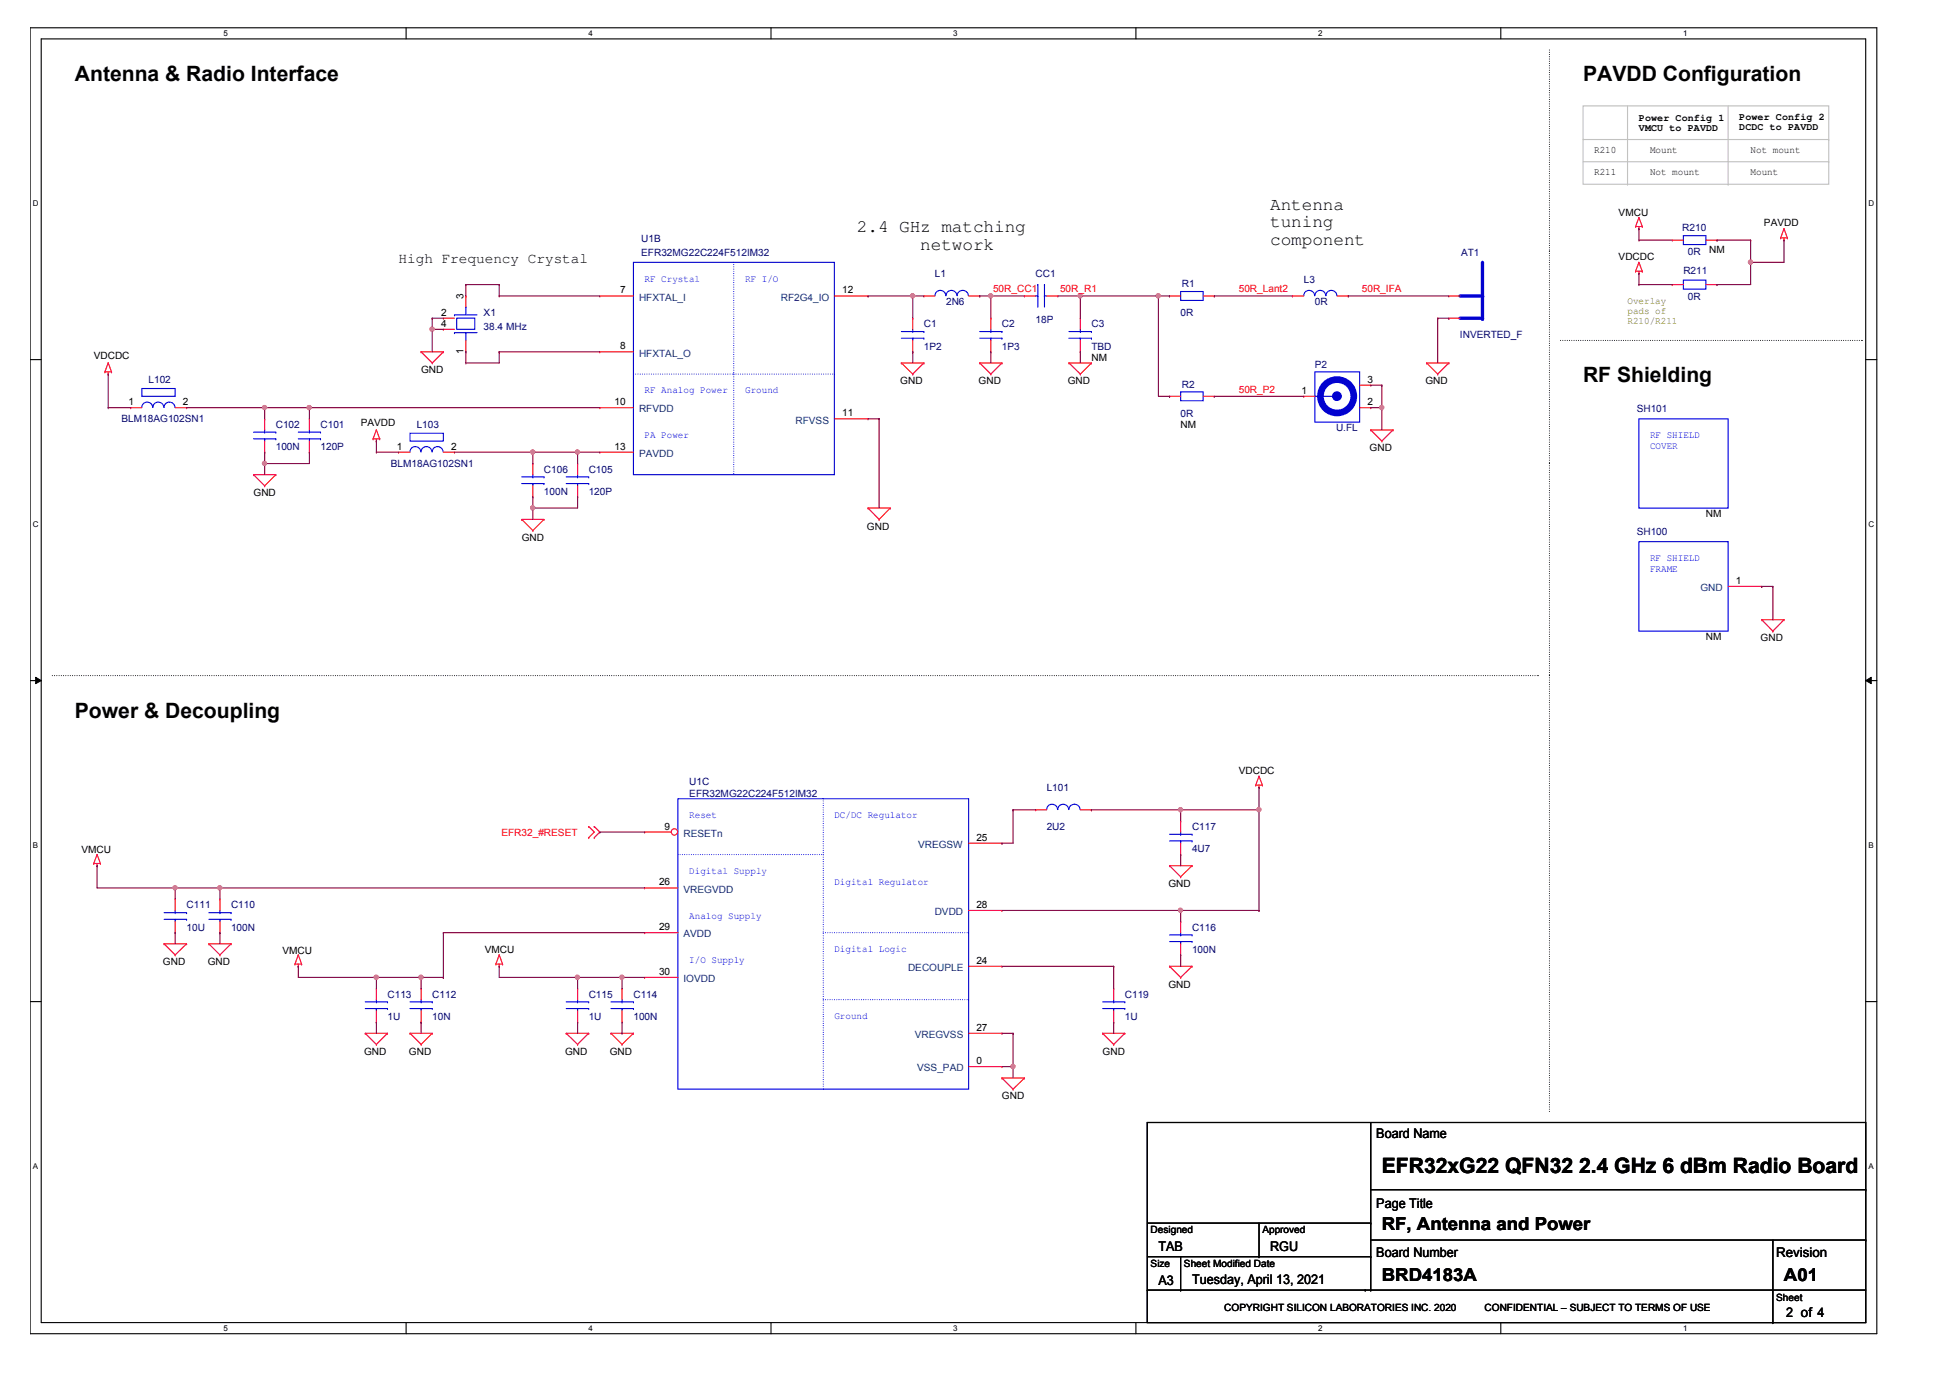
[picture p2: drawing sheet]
<svg xmlns="http://www.w3.org/2000/svg" width="297mm" height="210mm" viewBox="0 0 297 210" stroke-linecap="round" stroke-linejoin="round" font-family="sans-serif">
<defs><g id="words">
<g font-size="3.2">
<text x="11.4" y="12.3">Antenna &amp; Radio Interface</text>
<text x="241.1" y="12.3">PAVDD Configuration</text>
<text x="241.1" y="58.3">RF Shielding</text>
<text x="11.4" y="109.3">Power &amp; Decoupling</text>
<text x="210.5" y="178.7">EFR32xG22 QFN32 2.4 GHz 6 dBm Radio Board</text>
</g>
<g font-size="2.7">
<text x="130.5" y="35.3">2.4 GHz matching</text>
<text x="193.5" y="31.9">Antenna</text>
<text x="193.5" y="34.6">tuning</text>
<text x="140.2" y="38">network</text>
<text x="193.5" y="37.3">component</text>
<text x="210.5" y="187.3">RF, Antenna and Power</text>
<text x="210.5" y="195.2">BRD4183A</text>
<text x="271.8" y="195.2">A01</text>
</g>
<text font-size="2.2" x="60.7" y="40.1">High Frequency Crystal</text>
<g font-size="2">
<text x="209.6" y="173.4">Board Name</text>
<text x="209.6" y="184">Page Title</text>
<text x="176.5" y="190.6">TAB</text>
<text x="193.5" y="190.6">RGU</text>
<text x="209.6" y="191.5">Board Number</text>
<text x="270.6" y="191.5">Revision</text>
<text x="176.5" y="195.7">A3</text>
<text x="181.6" y="195.5">Tuesday, April 13, 2021</text>
<text x="272.1" y="200.7">2 of 4</text>
</g>
<g font-size="1.5">
<text x="242.8" y="23.3">R210</text>
<text x="249.7" y="18.4">Power Config 1</text>
<text x="249.7" y="19.9">VMCU to PAVDD</text>
<text x="251.3" y="23.3">Mount</text>
<text x="264.9" y="18.2">Power Config 2</text>
<text x="264.9" y="19.8">DCDC to PAVDD</text>
<text x="266.7" y="23.3">Not mount</text>
<text x="242.8" y="26.7">R211</text>
<text x="251.3" y="26.7">Not mount</text>
<text x="266.7" y="26.7">Mount</text>
<text x="246.6" y="32.9">VMCU</text>
<text x="268.7" y="34.4">PAVDD</text>
<text x="246.6" y="39.7">VDCDC</text>
<text x="260.4" y="38.5">NM</text>
<text x="70.6" y="45.6" transform="rotate(-90 70.6 45.6)">3</text>
<text x="94.5" y="44.7">7</text>
<text x="128.3" y="44.7">12</text>
<text x="67.2" y="48.1">2</text>
<text x="67.2" y="49.8">4</text>
<text x="70.6" y="53.9" transform="rotate(-90 70.6 53.9)">1</text>
<text x="94.5" y="53.2">8</text>
<text x="14.3" y="54.7">VDCDC</text>
<text x="64.1" y="56.9">GND</text>
<text x="137.1" y="58.5">GND</text>
<text x="149.1" y="58.5">GND</text>
<text x="162.7" y="58.5">GND</text>
<text x="166.3" y="55">NM</text>
<text x="198.3" y="60">1</text>
<text x="208.3" y="58.3">3</text>
<text x="217.1" y="58.5">GND</text>
<text x="19.6" y="61.7">1</text>
<text x="27.9" y="61.7">2</text>
<text x="55" y="64.9">PAVDD</text>
<text x="93.6" y="61.7">10</text>
<text x="128.3" y="63.4">11</text>
<text x="179.8" y="65.2">NM</text>
<text x="208.3" y="61.7">2</text>
<text x="60.4" y="68.5">1</text>
<text x="68.7" y="68.5">2</text>
<text x="93.6" y="68.5">13</text>
<text x="208.6" y="68.7">GND</text>
<text x="38.6" y="75.6">GND</text>
<text x="79.5" y="82.4">GND</text>
<text x="132.1" y="80.7">GND</text>
<text x="259.9" y="78.8">NM</text>
<text x="264.4" y="88.9">1</text>
<text x="259.9" y="97.5">NM</text>
<text x="268.2" y="97.7">GND</text>
<text x="188.7" y="117.9">VDCDC</text>
<text x="12.4" y="130">VMCU</text>
<text x="101.2" y="126.4">9</text>
<text x="148.7" y="128.1">25</text>
<text x="100.4" y="134.9">26</text>
<text x="178" y="135.1">GND</text>
<text x="100.4" y="141.7">29</text>
<text x="148.7" y="138.3">28</text>
<text x="24.8" y="147">GND</text>
<text x="31.6" y="147">GND</text>
<text x="43" y="145.3">VMCU</text>
<text x="73.8" y="145.2">VMCU</text>
<text x="100.4" y="148.5">30</text>
<text x="148.7" y="146.8">24</text>
<text x="178" y="150.5">GND</text>
<text x="55.5" y="160.7">GND</text>
<text x="62.3" y="160.7">GND</text>
<text x="86.1" y="160.7">GND</text>
<text x="92.9" y="160.7">GND</text>
<text x="148.7" y="157">27</text>
<text x="168" y="160.7">GND</text>
<text x="148.7" y="162.1">0</text>
<text x="152.6" y="167.5">GND</text>
<text x="175.3" y="187.9">Designed</text>
<text x="192.3" y="187.9">Approved</text>
<text x="175.3" y="193">Size</text>
<text x="180.4" y="193">Sheet Modified Date</text>
<text x="186.5" y="199.6">COPYRIGHT SILICON LABORATORIES INC. 2020</text>
<text x="226.1" y="199.6">CONFIDENTIAL – SUBJECT TO TERMS OF USE</text>
<text x="270.6" y="198.2">Sheet</text>
</g>
<g font-size="1.5" fill="#000080">
<text x="256.3" y="35.2">R210</text>
<text x="97.7" y="36.9">U1B</text>
<text x="97.7" y="39">EFR32MG22C224F512IM32</text>
<text x="222.6" y="39">AT1</text>
<text x="256.4" y="41.7">R211</text>
<text x="257.1" y="38.8">0R</text>
<text x="142.4" y="42.2">L1</text>
<text x="144.1" y="46.5">2N6</text>
<text x="157.7" y="42.2">CC1</text>
<text x="180" y="43.7">R1</text>
<text x="198.6" y="43.1">L3</text>
<text x="200.3" y="46.5">0R</text>
<text x="257.1" y="45.6">0R</text>
<text x="73.7" y="48.2">X1</text>
<text x="73.7" y="50.2">38.4 MHz</text>
<text x="140.7" y="49.9">C1</text>
<text x="140.7" y="53.3">1P2</text>
<text x="152.6" y="49.9">C2</text>
<text x="152.6" y="53.3">1P3</text>
<text x="157.7" y="49.2">18P</text>
<text x="166.3" y="49.9">C3</text>
<text x="166.3" y="53.3">TBD</text>
<text x="179.8" y="48.2">0R</text>
<text x="222.4" y="51.6">INVERTED_F</text>
<text x="22.6" y="58.4">L102</text>
<text x="180" y="59.1">R2</text>
<text x="200.3" y="56">P2</text>
<text x="18.5" y="64.3">BLM18AG102SN1</text>
<text x="42" y="65.2">C102</text>
<text x="48.8" y="65.2">C101</text>
<text x="63.5" y="65.2">L103</text>
<text x="179.8" y="63.5">0R</text>
<text x="203.5" y="65.7">U.FL</text>
<text x="249.3" y="62.8">SH101</text>
<text x="42" y="68.6">100N</text>
<text x="48.8" y="68.6">120P</text>
<text x="59.5" y="71.2">BLM18AG102SN1</text>
<text x="82.9" y="72">C106</text>
<text x="82.9" y="75.4">100N</text>
<text x="89.7" y="72">C105</text>
<text x="89.7" y="75.4">120P</text>
<text x="249.3" y="81.5">SH100</text>
<text x="105" y="119.6">U1C</text>
<text x="105" y="121.3">EFR32MG22C224F512IM32</text>
<text x="159.4" y="120.5">L101</text>
<text x="159.4" y="126.4">2U2</text>
<text x="181.6" y="126.4">C117</text>
<text x="181.6" y="129.8">4U7</text>
<text x="28.4" y="138.3">C111</text>
<text x="28.4" y="141.8">10U</text>
<text x="35.2" y="138.3">C110</text>
<text x="35.2" y="141.8">100N</text>
<text x="181.6" y="141.8">C116</text>
<text x="181.6" y="145.2">100N</text>
<text x="59" y="152">C113</text>
<text x="59" y="155.4">1U</text>
<text x="65.8" y="152">C112</text>
<text x="65.8" y="155.4">10N</text>
<text x="89.7" y="152">C115</text>
<text x="89.7" y="155.4">1U</text>
<text x="96.5" y="152">C114</text>
<text x="96.5" y="155.4">100N</text>
<text x="171.3" y="152">C119</text>
<text x="171.3" y="155.4">1U</text>
</g>
<g font-size="1.5" fill="#004080">
<text x="97.3" y="45.8">HFXTAL_I</text>
<text x="118.9" y="45.8">RF2G4_IO</text>
<text x="97.3" y="54.3">HFXTAL_O</text>
<text x="97.3" y="62.8">RFVDD</text>
<text x="121.2" y="64.5">RFVSS</text>
<text x="97.3" y="69.6">PAVDD</text>
<text x="259" y="90">GND</text>
<text x="104.1" y="127.5">RESETn</text>
<text x="139.8" y="129.2">VREGSW</text>
<text x="104.1" y="136">VREGVDD</text>
<text x="104.1" y="142.8">AVDD</text>
<text x="142.4" y="139.4">DVDD</text>
<text x="104.1" y="149.6">IOVDD</text>
<text x="138.3" y="147.9">DECOUPLE</text>
<text x="139.3" y="158.1">VREGVSS</text>
<text x="139.7" y="163.2">VSS_PAD</text>
</g>
<g font-size="1.5" fill="#00f">
<text x="98.2" y="42.9">RF Crystal</text>
<text x="113.5" y="42.9">RF I/O</text>
<text x="98.2" y="59.9">RF Analog Power</text>
<text x="113.5" y="59.9">Ground</text>
<text x="98.2" y="66.7">PA Power</text>
<text x="251.3" y="66.7">RF SHIELD</text>
<text x="251.3" y="68.4">COVER</text>
<text x="251.3" y="85.4">RF SHIELD</text>
<text x="251.3" y="87.1">FRAME</text>
<text x="105" y="124.6">Reset</text>
<text x="127.1" y="124.6">DC/DC Regulator</text>
<text x="105" y="133.1">Digital Supply</text>
<text x="127.1" y="134.8">Digital Regulator</text>
<text x="105" y="139.9">Analog Supply</text>
<text x="105" y="146.7">I/O Supply</text>
<text x="127.1" y="145">Digital Logic</text>
<text x="127.1" y="155.2">Ground</text>
</g>
<g font-size="1.5" fill="#f00">
<text x="151.3" y="44.5">50R_CC1</text>
<text x="161.5" y="44.5">50R_R1</text>
<text x="188.7" y="44.5">50R_Lant2</text>
<text x="207.4" y="44.5">50R_IFA</text>
<text x="188.7" y="59.8">50R_P2</text>
<text x="76.4" y="127.3">EFR32_#RESET</text>
</g>
<g font-size="1.5" fill="#808000">
<text x="247.9" y="46.3">Overlay</text>
<text x="247.9" y="47.8">pads of</text>
<text x="247.9" y="49.4">R210/R211</text>
</g>
<g font-size="1.2">
<text x="34" y="5.5">5</text>
<text x="89.6" y="5.5">4</text>
<text x="145.2" y="5.5">3</text>
<text x="200.8" y="5.5">2</text>
<text x="256.4" y="5.5">1</text>
<text x="5" y="31.5">D</text>
<text x="284.6" y="31.5">D</text>
<text x="5" y="80.3">C</text>
<text x="284.6" y="80.3">C</text>
<text x="5" y="129.2">B</text>
<text x="284.6" y="129.2">B</text>
<text x="5" y="178.1">A</text>
<text x="284.6" y="178.1">A</text>
<text x="34" y="202.7">5</text>
<text x="89.6" y="202.7">4</text>
<text x="145.2" y="202.7">3</text>
<text x="200.8" y="202.7">2</text>
<text x="256.4" y="202.7">1</text>
</g>
</g></defs>
<path d="M4.6 4.2h281.3v199h-281.3zM6.3 5.9h277.9v195.6h-277.9z" fill="none" stroke="#000" stroke-width=".17"/>
<g fill="#fff">
<path d="M34 4.4h.7v1.4h-.7z"/>
<path d="M34 201.6h.7v1.4h-.7z"/>
</g>
<path d="M61.9 4.2v1.7M61.9 201.5v1.7" fill="none" stroke="#000" stroke-width=".17"/>
<g fill="#fff">
<path d="M89.6 4.4h.7v1.4h-.7z"/>
<path d="M89.6 201.6h.7v1.4h-.7z"/>
</g>
<path d="M117.4 4.2v1.7M117.4 201.5v1.7" fill="none" stroke="#000" stroke-width=".17"/>
<g fill="#fff">
<path d="M145.2 4.4h.7v1.4h-.7z"/>
<path d="M145.2 201.6h.7v1.4h-.7z"/>
</g>
<path d="M173 4.2v1.7M173 201.5v1.7" fill="none" stroke="#000" stroke-width=".17"/>
<g fill="#fff">
<path d="M200.8 4.4h.6v1.4h-.6z"/>
<path d="M200.8 201.6h.6v1.4h-.6z"/>
</g>
<path d="M228.6 4.2v1.7M228.6 201.5v1.7" fill="none" stroke="#000" stroke-width=".17"/>
<g fill="#fff">
<path d="M256.4 4.4h.6v1.4h-.6z"/>
<path d="M256.4 201.6h.6v1.4h-.6z"/>
<path d="M5 30.4h.9v1.3h-.9z"/>
<path d="M284.6 30.4h.9v1.3h-.9z"/>
<path d="M5 79.2h.9v1.4h-.9z"/>
<path d="M284.6 79.2h.9v1.4h-.9z"/>
</g>
<path d="M4.6 54.8h1.7M284.2 54.8h1.7" fill="none" stroke="#000" stroke-width=".17"/>
<g fill="#fff">
<path d="M5 128.1h.8v1.4h-.8z"/>
<path d="M284.6 128.1h.8v1.4h-.8z"/>
</g>
<path d="M4.6 103.7h1.7M284.2 103.7h1.7" fill="none" stroke="#000" stroke-width=".17"/>
<path d="M5.4 103.2l.9 .5-.9 .4zM284.2 103.7l.8-.5v.9z" fill="#000"/>
<path d="M5.4 103.2l.9 .5-.9 .4zM284.2 103.7l.8-.5v.9z" fill="none" stroke="#000" stroke-width=".15"/>
<g fill="#fff">
<path d="M5 177h.8v1.3h-.8z"/>
<path d="M284.6 177h.8v1.3h-.8z"/>
</g>
<g fill="none" stroke="#000" stroke-width=".17">
<path d="M4.6 152.6h1.7M284.2 152.6h1.7M174.8 171h109.4v30.5h-109.4zM208.8 171v25.5M174.8 196.5h.1M174.8 196.5h109.4M174.8 191.4h34M174.8 186.3h34M179.8 196.5h.1M179.8 191.4v5.1M191.8 191.4h.1M191.8 186.3v5.1"/>
<path d="M208 196.5h.1M208.8 196.5h.1M208.8 191.4h.1M208.8 186.3h.1M208.8 181.2h75.4M208.8 188.9h75.4M270.1 188.9v12.6M284.2 181.2h.1M284.2 188.9h.1M270.1 201.5h.1"/>
</g>
<path d="M241.1 16.1h37.5v12h-37.5zM247.9 16.1v12M263.2 16.1v12M241.1 24.6h37.5M241.1 21.3h37.5M247.9 28.1h.1M263.2 28.1h.1M278.6 24.6h.1M278.6 21.3h.1" fill="none" stroke="#c0c0c0" stroke-width=".17"/>
<path d="M236 7.6v30.7M236 38.3h.1M236 38.3v32.3M237.7 51.9h46M283.7 51.9h.1M236 70.6h.1M236 70.6v32.3M8 102.9h226.3M234.3 102.9h.1M236 102.9h.1M236 102.9v66.4M236 169.3h.1" fill="none" stroke="#000" stroke-width=".17" stroke-dasharray="0 .3"/>
<g fill="none" stroke="#f00" stroke-width=".17">
<path d="M249.1 34.5h.1M249.1 34.5h1.1M249.7 34.8h.1M249.7 33.1h.1M249.7 40h.1M249.7 34.5v.3M249.7 33.1l-.6 1.4M249.7 33.1l.5 1.4M249.7 40l-.6 1.3M249.7 40l.5 1.3M250.2 34.5h.1M254.7 36.6h.1"/>
<path d="M254.7 36.6h1.7M259.9 36.6h1.6M261.5 36.6h.1M271.2 36.2h.1M271.2 36.2h1.1M271.8 36.6h.1M271.8 34.8h.1M271.8 36.2v.4M271.8 34.8l.5 1.4M271.8 34.8l-.6 1.4M272.3 36.2h.1M16 56.6h.1"/>
<path d="M16 56.6h1M16.5 57h.1M16.5 55.3h.1M16.5 56.6v.4M16.5 55.3l-.5 1.3M16.5 55.3l.5 1.3M17 56.6h.1M64.1 53.6h.1M64.1 53.6h3.4M64.1 53.6l1.7 1.7M65.8 55.3h.1M67.5 53.6h.1"/>
<path d="M67.5 53.6l-1.7 1.7M137.3 55.3h.1M137.3 55.3h3.4M137.3 55.3l1.7 1.7M139 57h.1M140.7 55.3h.1M140.7 55.3l-1.7 1.7M149.2 55.3h.1M149.2 55.3h3.4M149.2 55.3l1.7 1.7M150.9 57h.1M150.9 48.5h.1"/>
<path d="M150.9 53.6h.1M150.9 48.5v1.7M150.9 51.9v1.7M152.6 55.3h.1M152.6 55.3l-1.7 1.7M156.1 45.1h.1M156.1 45.1h1.6M159.4 45.1h1.7M161.1 45.1h.1M162.8 55.3h.1M162.8 55.3h3.5M162.8 55.3l1.8 1.7"/>
<path d="M164.6 57h.1M166.3 55.3h.1M166.3 55.3l-1.7 1.7M217.3 55.3h.1M217.3 55.3h3.4M217.3 55.3l1.7 1.7M219 57h.1M220.7 55.3h.1M220.7 55.3l-1.7 1.7M249.1 41.3h.1M249.1 41.3h1.1M249.7 41.7h.1"/>
<path d="M249.7 41.3v.4M250.2 41.3h.1M19.9 62.1h.1M19.9 62.1h1.7M26.7 62.1h1.7M28.4 62.1h.1M38.6 72.3h.1M38.6 72.3h3.4M38.6 72.3l1.7 1.7M40.3 74h.1M42 72.3h.1M42 72.3l-1.7 1.7"/>
<path d="M56.8 66.8h.1M56.8 66.8h1M57.3 67.2h.1M57.3 65.5h.1M57.3 66.8v.4M57.3 65.5l-.5 1.3M57.3 65.5l.5 1.3M57.8 66.8h.1M79.5 79.1h.1M79.5 79.1h3.4M79.5 79.1l1.7 1.7M82.9 79.1h.1"/>
<path d="M82.9 79.1l-1.7 1.7M132.2 77.4h.1M132.2 77.4h3.4M132.2 77.4l1.7 1.7M133.9 79.1h.1M135.6 77.4h.1M135.6 77.4l-1.7 1.7M208.8 65.5h.1M208.8 65.5h3.4M208.8 65.5l1.7 1.7M210.5 67.2h.1M212.2 65.5h.1"/>
<path d="M212.2 65.5l-1.7 1.7M81.2 80.8h.1M268.4 94.4h.1M268.4 94.4h3.4M268.4 94.4l1.7 1.7M270.1 96.1h.1M271.8 94.4h.1M271.8 94.4l-1.7 1.7M191.3 119.6h.1M191.3 119.6h1M191.8 119.9h.1M191.8 118.2h.1"/>
<path d="M191.8 119.6v.3M191.8 118.2l-.5 1.4M191.8 118.2l.5 1.4M192.3 119.6h.1M14.3 131.5h.1M14.3 131.5h1M14.8 131.9h.1M14.8 130.2h.1M14.8 131.5v.4M14.8 130.2l-.5 1.3M14.8 130.2l.5 1.3M15.3 131.5h.1"/>
<path d="M26.7 136.9h.1M26.7 136.9v1.8M89.7 125.9h.1M89.7 127.6h.1M89.7 125.9l.8 .8-.8 .9M90.5 125.9h.1M90.5 127.6h.1M90.5 125.9l.9 .8-.9 .9M178.2 131.9h.1M178.2 131.9h3.4M178.2 131.9l1.6 1.7M179.8 133.6h.1"/>
<path d="M179.8 125.1h.1M179.8 130.2h.1M179.8 125.1v1.6M179.8 128.4v1.8M181.6 131.9h.1M181.6 131.9l-1.8 1.7M25 143.8h.1M25 143.8h3.4M25 143.8l1.7 1.7M26.7 145.5h.1M26.7 142.1h.1M26.7 140.4v1.7"/>
<path d="M28.4 143.8h.1M28.4 143.8l-1.7 1.7M31.8 143.8h.1M31.8 143.8h3.4M31.8 143.8l1.7 1.7M33.5 145.5h.1M35.2 143.8h.1M35.2 143.8l-1.7 1.7M44.9 146.9h.1M44.9 146.9h1M45.4 147.2h.1M45.4 145.5h.1"/>
<path d="M45.4 146.9v.3M45.4 145.5l-.5 1.4M45.4 145.5l.5 1.4M45.9 146.9h.1M55.6 157.4h.1M55.6 157.4h3.4M55.6 157.4l1.7 1.7M57.3 159.1h.1M57.3 150.6h.1M57.3 155.7h.1M57.3 150.6v1.7M57.3 154v1.7"/>
<path d="M59 157.4h.1M59 157.4l-1.7 1.7M62.5 157.4h.1M62.5 157.4h3.3M62.5 157.4l1.6 1.7M64.1 159.1h.1M65.8 157.4h.1M65.8 157.4l-1.7 1.7M75.5 146.9h.1M75.5 146.9h1.1M76 147.2h.1M76 145.5h.1"/>
<path d="M76 146.9v.3M76 145.5l-.5 1.4M76 145.5l.6 1.4M76.6 146.9h.1M86.2 157.4h.1M86.2 157.4h3.5M86.2 157.4l1.8 1.7M88 159.1h.1M89.7 157.4h.1M89.7 157.4l-1.7 1.7M93.1 157.4h.1M93.1 157.4h3.4"/>
<path d="M93.1 157.4l1.7 1.7M94.8 159.1h.1M96.5 157.4h.1M96.5 157.4l-1.7 1.7M168 157.4h.1M168 157.4h3.3M168 157.4l1.6 1.7M169.6 159.1h.1M171.3 157.4h.1M171.3 157.4l-1.7 1.7M178.2 147.2h.1M178.2 147.2h3.4"/>
<path d="M178.2 147.2l1.6 1.7M179.8 148.9h.1M181.6 147.2h.1M181.6 147.2l-1.8 1.7M152.6 164.2h.1M152.6 164.2h3.5M152.6 164.2l1.7 1.7M154.3 165.9h.1M156.1 164.2h.1M156.1 164.2l-1.8 1.7"/>
</g>
<g fill="none" stroke="#00f" stroke-width=".17">
<path d="M256.4 35.9h3.5v1.4h-3.5zM21.6 59.2h5.1v1.2h-5.1zM149.2 50.5h3.4M149.2 51.5h3.4M150.9 51.5h.1M150.9 50.5h.1M150.9 50.2v.3M150.9 51.5v.4M152.6 50.5h.1M152.6 51.5h.1M157.7 45.1h.4M158.1 43.3h.1"/>
<path d="M158.1 45.1h.1M158.1 43.3v3.5M159.1 43.3h.1M159.1 45.1h.1M159.1 43.3v3.5M159.1 45.1h.3M21.6 62.1a.83 .83 0 0 1 .8-.8 .83 .83 0 0 1 .9 .8M23.3 62.1a.83 .83 0 0 1 .8-.8 .83 .83 0 0 1 .8 .8M25 62.1a.83 .83 0 0 1 .8-.8 .83 .83 0 0 1 .8 .8M25 139h3.4M26.7 139h.1M26.7 138.7v.3"/>
<path d="M28.4 139h.1M178.2 127.1h3.4M178.2 128.1h3.4M179.8 128.1h.1M179.8 127.1h.1M179.8 126.7v.4M179.8 128.1v.3M181.6 127.1h.1M181.6 128.1h.1M25 140h3.4M26.7 140h.1M26.7 140v.4"/>
<path d="M28.4 140h.1M55.6 152.6h3.4M55.6 153.6h3.4M57.3 153.6h.1M57.3 152.6h.1M57.3 152.3v.3M57.3 153.6v.4M59 152.6h.1M59 153.6h.1"/>
</g>
<circle cx="203.7" cy="60.4" r="2.55" fill="none" stroke="#00f" stroke-width="1"/>
<circle cx="203.7" cy="60.3" r=".66" fill="#00f"/>
<g fill="none" stroke="#00f" stroke-width=".17">
<path d="M200.3 56.6h6.8v7.7h-6.8zM200.3 60.4h2.7M203 60.4h.1"/>
<circle cx="203.7" cy="60.3" r=".66"/>
</g>
<path d="M203.3 62.9h.7v.4h-.7z" fill-rule="evenodd" fill="#00f"/>
<path d="M203.3 62.9h.7v.4h-.7z" fill="none" stroke="#00f" stroke-width=".17"/>
<path d="M203.3 57.5h.7v.3h-.7z" fill-rule="evenodd" fill="#00f"/>
<g fill="none" stroke="#00f" stroke-width=".17">
<path d="M96.5 40h30.6v32.3h-30.6zM69.2 48h.1M69.2 50.7h.1M69.2 48h3.5M69.2 50.7h3.5M69.6 48.5h2.7v1.7h-2.7zM71 46.8h.1M71 50.7h.1M71 46.8v1.2M71 50.7v1.2M137.3 50.5h3.4M137.3 51.5h3.4"/>
<path d="M139 51.5h.1M139 50.5h.1M139 50.2v.3M139 51.5v.4M140.7 50.5h.1M140.7 51.5h.1M162.8 50.5h3.5M162.8 51.5h3.5M164.6 51.5h.1M164.6 50.5h.1M164.6 50.2v.3M164.6 51.5v.4"/>
<path d="M166.3 50.5h.1M166.3 51.5h.1M203.3 57.5h.7v.3h-.7zM256.4 42.7h3.5v1.3h-3.5zM62.5 66h5v1.2h-5zM62.5 68.8a.83 .83 0 0 1 .8-.8 .83 .83 0 0 1 .8 .8M64.1 68.8a.83 .83 0 0 1 .9-.8 .83 .83 0 0 1 .8 .8M65.8 68.8a.83 .83 0 0 1 .9-.8 .83 .83 0 0 1 .8 .8M86.2 72.6h3.5M86.2 73.7h3.5M88 73.7h.1M88 72.6h.1"/>
<path d="M88 72.3v.3M88 73.7v.3M89.7 72.6h.1M89.7 73.7h.1M86.2 152.6h3.5M86.2 153.6h3.5M88 153.6h.1M88 152.6h.1M88 152.3v.3M88 153.6v.4M89.7 152.6h.1M89.7 153.6h.1"/>
</g>
<g fill="none" stroke="#f00" stroke-width=".17">
<path d="M67.5 48.5h.1M67.5 50.2h.1M67.5 48.5h1.7M67.5 50.2h1.7M71 45.1h.1M71 53.6h.1M71 45.1v1.7M71 51.9v1.7M91.4 45.1h.1M91.4 53.6h.1M91.4 45.1h5.1M91.4 53.6h5.1"/>
<path d="M127.1 45.1h5.1M132.2 45.1h.1M139 48.5h.1M139 53.6h.1M139 48.5v1.7M139 51.9v1.7M164.6 48.5h.1M164.6 53.6h.1M164.6 48.5v1.7M164.6 51.9v1.7M207.1 58.7h1.7M208.8 58.7h.1"/>
<path d="M254.7 43.3h.1M254.7 43.3h1.7M259.9 43.3h1.6M261.5 43.3h.1M60.7 68.9h.1M60.7 68.9h1.8M67.5 68.9h1.7M69.2 68.9h.1M88 70.6h.1M88 75.7h.1M88 70.6v1.7M88 74v1.7"/>
<path d="M91.4 62.1h.1M91.4 68.9h.1M91.4 62.1h5.1M91.4 68.9h5.1M127.1 63.8h5.1M132.2 63.8h.1M198.6 60.4h.1M198.6 60.4h1.7M207.1 62.1h1.7M208.8 62.1h.1M88 150.6h.1M88 155.7h.1"/>
<path d="M88 150.6v1.7M88 154v1.7"/>
</g>
<path d="M111.8 40v32.3M96.5 57h15.3M111.8 57h.1M111.8 57h15.3M127.1 57h.1M111.8 72.3h.1" fill="none" stroke="#00f" stroke-width=".17" stroke-dasharray="0 .3"/>
<path d="M222.4 45.1h3.4" fill="none" stroke="#00f" stroke-width=".51"/>
<circle cx="225.8" cy="45.1" r=".25" fill="#00f"/>
<path d="M225.8 40v5.1" fill="none" stroke="#00f" stroke-width=".51"/>
<circle cx="225.8" cy="45.1" r=".25" fill="#00f"/>
<path d="M225.8 45.1v3.4" fill="none" stroke="#00f" stroke-width=".51"/>
<circle cx="225.8" cy="48.5" r=".25" fill="#00f"/>
<path d="M222.4 48.5h3.4" fill="none" stroke="#00f" stroke-width=".51"/>
<circle cx="225.8" cy="48.5" r=".25" fill="#00f"/>
<g fill="none" stroke="#f00" stroke-width=".17">
<path d="M178.2 45.1h.1M178.2 45.1h1.6M183.3 45.1h1.7M185 45.1h.1M220.7 45.1h.1M220.7 48.5h.1M220.7 45.1h1.7M220.7 48.5h1.7M40.3 63.8h.1M40.3 68.9h.1M40.3 63.8v1.7M40.3 67.2v1.7"/>
<path d="M81.2 70.6h.1M81.2 75.7h.1M81.2 70.6v1.7M81.2 74v1.7M263.2 89.3h5.2M268.4 89.3h.1M157.7 123.4h.1M157.7 123.4h1.7M164.6 123.4h1.7M166.3 123.4h.1M64.1 150.6h.1M64.1 155.7h.1"/>
<path d="M64.1 150.6v1.7M64.1 154v1.7M94.8 150.6h.1M94.8 155.7h.1M94.8 150.6v1.7M94.8 154v1.7M169.6 150.6h.1M169.6 155.7h.1M169.6 150.6v1.7M169.6 154v1.7"/>
</g>
<g fill="none" stroke="#00f" stroke-width=".17">
<path d="M179.8 44.4h3.5v1.4h-3.5zM38.6 65.8h3.4M38.6 66.8h3.4M40.3 66.8h.1M40.3 65.8h.1M40.3 65.5v.3M40.3 66.8v.4M42 65.8h.1M42 66.8h.1M79.5 72.6h3.4M79.5 73.7h3.4M81.2 73.7h.1"/>
<path d="M81.2 72.6h.1M81.2 72.3v.3M81.2 73.7v.3M82.9 72.6h.1M82.9 73.7h.1M249.7 63.8h13.5v13.6h-13.5zM249.7 82.5h13.5v13.6h-13.5zM103.3 121.7h44.2v44.2h-44.2zM159.4 123.3a.83 .83 0 0 1 .9-.8 .83 .83 0 0 1 .8 .8M161.1 123.3a.83 .83 0 0 1 .9-.8 .83 .83 0 0 1 .8 .8M162.8 123.3a.85 .85 0 0 1 .9-.8 .85 .85 0 0 1 .8 .8M62.5 152.6h3.3"/>
<path d="M62.5 153.6h3.3M64.1 153.6h.1M64.1 152.6h.1M64.1 152.3v.3M64.1 153.6v.4M65.8 152.6h.1M65.8 153.6h.1M93.1 152.6h3.4M93.1 153.6h3.4M94.8 153.6h.1M94.8 152.6h.1M94.8 152.3v.3"/>
<path d="M94.8 153.6v.4M96.5 152.6h.1M96.5 153.6h.1M168 152.6h3.3M168 153.6h3.3M169.6 153.6h.1M169.6 152.6h.1M169.6 152.3v.3M169.6 153.6v.4M171.3 152.6h.1M171.3 153.6h.1"/>
</g>
<path d="M103.3 130.2h22.1M125.4 130.2h.1M125.4 121.7v44.2M125.4 152.3h22.1M125.4 142.1h22.1M147.5 152.3h.1M147.5 142.1h.1M125.4 165.9h.1" fill="none" stroke="#00f" stroke-width=".17" stroke-dasharray="0 .3"/>
<circle cx="102.7" cy="126.7" r=".49" fill="#fff"/>
<g fill="none" stroke="#f00" stroke-width=".17">
<path d="M140.7 45.1h.1M140.7 45.1h1.7M147.5 45.1h1.7M149.2 45.1h.1M196.9 45.1h.1M196.9 45.1h1.7M203.7 45.1h1.7M205.4 45.1h.1M47.1 63.8h.1M47.1 68.9h.1M47.1 63.8v1.7M47.1 67.2v1.7"/>
<path d="M178.2 60.4h.1M178.2 60.4h1.6M183.3 60.4h1.7M185 60.4h.1M33.5 136.9h.1M33.5 136.9v1.8M98.2 126.7h.1M98.2 135.3h.1M98.2 126.7h4M98.2 135.3h5.1M147.5 138.7h5.1M147.5 128.4h5.1"/>
<path d="M152.6 138.7h.1M152.6 128.4h.1M33.5 142.1h.1M33.5 140.4v1.7M98.2 148.9h.1M98.2 142.1h.1M98.2 148.9h5.1M98.2 142.1h5.1M147.5 147.2h5.1M147.5 157.4h5.1M152.6 147.2h.1M152.6 157.4h.1"/>
<path d="M179.8 140.4h.1M179.8 145.5h.1M179.8 140.4v1.7M179.8 143.8v1.7M147.5 162.5h5.1M152.6 162.5h.1"/>
<circle cx="102.7" cy="126.7" r=".49"/>
</g>
<g fill="none" stroke="#00f" stroke-width=".17">
<path d="M142.4 45a.83 .83 0 0 1 .8-.8 .83 .83 0 0 1 .9 .8M144.1 45a.83 .83 0 0 1 .8-.8 .83 .83 0 0 1 .9 .8M145.8 45a.85 .85 0 0 1 .9-.8 .85 .85 0 0 1 .8 .8M179.8 59.7h3.5v1.3h-3.5zM198.6 45a.83 .83 0 0 1 .8-.8 .83 .83 0 0 1 .9 .8M200.3 45a.83 .83 0 0 1 .8-.8 .83 .83 0 0 1 .8 .8M202 45a.83 .83 0 0 1 .8-.8 .83 .83 0 0 1 .8 .8M45.4 65.8h3.4M45.4 66.8h3.4M47.1 66.8h.1M47.1 65.8h.1M47.1 65.5v.3"/>
<path d="M47.1 66.8v.4M48.8 65.8h.1M48.8 66.8h.1M31.8 139h3.4M33.5 139h.1M33.5 138.7v.3M35.2 139h.1M31.8 140h3.4M33.5 140h.1M33.5 140v.4M35.2 140h.1M178.2 142.4h3.4"/>
<path d="M178.2 143.4h3.4M179.8 143.4h.1M179.8 142.4h.1M179.8 142.1v.3M179.8 143.4v.4M181.6 142.4h.1M181.6 143.4h.1"/>
</g>
<path d="M47.1 62.1h.1M47.1 62.1h44.3M132.2 63.8h1.7M133.9 63.8h.1" fill="none" stroke="#800040" stroke-width=".17"/>
<circle cx="47.1" cy="62.1" r=".32" fill="#f0f"/>
<circle cx="47.1" cy="62.1" r=".32" fill="none" stroke="#f0f" stroke-width=".17"/>
<path d="M40.3 62.1h.1M40.3 62.1h6.8M57.3 67.2h.1M57.3 67.2v1.7" fill="none" stroke="#800040" stroke-width=".17"/>
<circle cx="40.3" cy="62.1" r=".32" fill="#f0f"/>
<circle cx="40.3" cy="62.1" r=".32" fill="none" stroke="#f0f" stroke-width=".17"/>
<path d="M16.5 57h.1M16.5 57v5.1M40.3 62.1h.1M40.3 62.1v1.7M47.1 62.1h.1M47.1 62.1v1.7M81.2 75.7h.1M81.2 75.7v1.7" fill="none" stroke="#800040" stroke-width=".17"/>
<circle cx="81.1" cy="77.4" r=".32" fill="#f0f"/>
<circle cx="81.1" cy="77.4" r=".32" fill="none" stroke="#f0f" stroke-width=".17"/>
<path d="M81.2 77.4h.1M81.2 68.9h.1M81.2 77.4v1.7M81.2 68.9h6.8M88 68.9h.1M88 68.9v1.7" fill="none" stroke="#800040" stroke-width=".17"/>
<circle cx="88" cy="68.8" r=".32" fill="#f0f"/>
<circle cx="88" cy="68.8" r=".32" fill="none" stroke="#f0f" stroke-width=".17"/>
<g fill="none" stroke="#800040" stroke-width=".17">
<path d="M16.5 62.1h.1M16.5 62.1h3.4M28.4 62.1h11.9M40.3 62.1h.1M57.3 68.9h.1M57.3 68.9h3.4M69.2 68.9h12M81.2 68.9h.1M81.2 68.9v1.7M88 75.7h.1M88 68.9h.1M88 75.7v1.7"/>
<path d="M88 68.9h3.4"/>
</g>
<circle cx="81.1" cy="68.8" r=".32" fill="#f0f"/>
<circle cx="81.1" cy="68.8" r=".32" fill="none" stroke="#f0f" stroke-width=".17"/>
<path d="M139 45.1h.1M139 45.1h1.7M176.5 60.4h1.7M178.2 60.4h.1" fill="none" stroke="#800040" stroke-width=".17"/>
<circle cx="139" cy="45.1" r=".32" fill="#f0f"/>
<circle cx="139" cy="45.1" r=".32" fill="none" stroke="#f0f" stroke-width=".17"/>
<path d="M132.2 45.1h.1M132.2 45.1h6.8M176.5 45.1h.1M176.5 45.1v15.3" fill="none" stroke="#800040" stroke-width=".17"/>
<circle cx="176.4" cy="45.1" r=".32" fill="#f0f"/>
<circle cx="176.4" cy="45.1" r=".32" fill="none" stroke="#f0f" stroke-width=".17"/>
<g fill="none" stroke="#800040" stroke-width=".17">
<path d="M139 53.6h.1M139 53.6v1.7M149.2 45.1h.1M149.2 45.1h1.7M150.9 53.6h.1M150.9 45.1h.1M150.9 45.1v3.4M150.9 53.6v1.7M176.5 45.1h1.7M178.2 45.1h.1M208.8 58.7h1.7M210.5 58.7h.1"/>
<path d="M210.5 58.7v3.4M208.8 62.1h1.7M210.5 62.1h.1"/>
</g>
<circle cx="210.5" cy="62.1" r=".32" fill="#f0f"/>
<circle cx="210.5" cy="62.1" r=".32" fill="none" stroke="#f0f" stroke-width=".17"/>
<g fill="none" stroke="#800040" stroke-width=".17">
<path d="M139 45.1h.1M139 45.1v3.4M150.9 45.1h.1M150.9 45.1h5.2M185 45.1h.1M185 45.1h11.9M205.4 45.1h.1M205.4 45.1h15.3M219 48.5h.1M219 48.5v6.8M219 48.5h1.7M220.7 48.5h.1"/>
<path d="M185 60.4h.1M185 60.4h13.6M210.5 62.1h.1M210.5 62.1v3.4"/>
</g>
<circle cx="150.9" cy="45.1" r=".32" fill="#f0f"/>
<circle cx="150.9" cy="45.1" r=".32" fill="none" stroke="#f0f" stroke-width=".17"/>
<path d="M161.1 45.1h3.5M164.6 45.1h.1" fill="none" stroke="#800040" stroke-width=".17"/>
<circle cx="164.5" cy="45.1" r=".32" fill="#f0f"/>
<circle cx="164.5" cy="45.1" r=".32" fill="none" stroke="#f0f" stroke-width=".17"/>
<path d="M249.7 34.8h.1M249.7 36.6h.1M249.7 34.8v1.8M249.7 36.6h5M266.7 40h.1M266.7 40v3.3M271.8 36.6h.1M271.8 36.6v3.4h-5.1M249.7 43.3h.1M249.7 41.7h.1M249.7 41.7v1.6M249.7 43.3h5" fill="none" stroke="#800040" stroke-width=".17"/>
<circle cx="266.6" cy="39.9" r=".32" fill="#f0f"/>
<circle cx="266.6" cy="39.9" r=".32" fill="none" stroke="#f0f" stroke-width=".17"/>
<g fill="none" stroke="#800040" stroke-width=".17">
<path d="M261.5 36.6h.1M261.5 36.6h5.2M266.7 36.6h.1M266.7 36.6v3.4M76 45.1h.1M76 53.6h.1M76 45.1h15.4M76 53.6h15.4M164.6 53.6h.1M164.6 45.1h.1M164.6 45.1h11.9M164.6 45.1v3.4"/>
<path d="M164.6 53.6v1.7M176.5 45.1h.1M261.5 43.3h.1M261.5 43.3h5.2M40.3 70.6h.1M40.3 70.6h6.8M81.2 77.4h.1M81.2 77.4h6.8M133.9 63.8h.1M133.9 63.8v13.6"/>
</g>
<circle cx="40.3" cy="70.6" r=".32" fill="#f0f"/>
<circle cx="40.3" cy="70.6" r=".32" fill="none" stroke="#f0f" stroke-width=".17"/>
<g fill="none" stroke="#800040" stroke-width=".17">
<path d="M65.8 50.2h.1M65.8 48.5h.1M65.8 50.2h1.7M65.8 48.5v1.7M71 43.3h.1M71 43.3h5M76 43.3h.1M76 43.3v1.8M40.3 68.9h.1M40.3 70.6h.1M40.3 68.9v3.4M47.1 68.9h.1"/>
<path d="M47.1 68.9v1.7"/>
</g>
<circle cx="65.8" cy="50.1" r=".32" fill="#f0f"/>
<circle cx="65.8" cy="50.1" r=".32" fill="none" stroke="#f0f" stroke-width=".17"/>
<g fill="none" stroke="#800040" stroke-width=".17">
<path d="M65.8 50.2h.1M65.8 48.5h.1M65.8 50.2v3.4M65.8 48.5h1.7M71 43.3h.1M71 53.6h.1M71 55.3h.1M71 43.3v1.8M71 53.6v1.7M76 53.6h.1M76 53.6v1.7h-5M268.4 89.3h.1"/>
<path d="M268.4 89.3h1.7M270.1 89.3h.1M270.1 89.3v5.1M14.8 135.3h18.7M26.7 135.3h.1M154.3 123.4h.1M154.3 123.4h3.4M152.6 147.2h17M169.6 147.2h.1M169.6 155.7h.1M169.6 147.2v3.4M169.6 155.7v1.7"/>
</g>
<circle cx="26.7" cy="135.2" r=".32" fill="#f0f"/>
<circle cx="26.7" cy="135.2" r=".32" fill="none" stroke="#f0f" stroke-width=".17"/>
<path d="M45.4 148.9h11.9M57.3 148.9h.1M88 148.9h6.8M94.8 148.9h.1" fill="none" stroke="#800040" stroke-width=".17"/>
<circle cx="94.7" cy="148.9" r=".32" fill="#f0f"/>
<circle cx="94.7" cy="148.9" r=".32" fill="none" stroke="#f0f" stroke-width=".17"/>
<path d="M76 148.9h12M88 148.9h.1" fill="none" stroke="#800040" stroke-width=".17"/>
<circle cx="88" cy="148.9" r=".32" fill="#f0f"/>
<circle cx="88" cy="148.9" r=".32" fill="none" stroke="#f0f" stroke-width=".17"/>
<path d="M91.4 126.7h.1M91.4 126.7h6.8M152.6 128.4h.1M154.3 123.4h.1M154.3 123.4v5h-1.7M179.8 123.4h.1M179.8 123.4v1.7M179.8 123.4h12M67.5 142.1h.1M67.5 148.9h.1M67.5 142.1h30.7M67.5 142.1v6.8" fill="none" stroke="#800040" stroke-width=".17"/>
<circle cx="191.8" cy="123.3" r=".32" fill="#f0f"/>
<circle cx="191.8" cy="123.3" r=".32" fill="none" stroke="#f0f" stroke-width=".17"/>
<circle cx="179.8" cy="123.3" r=".32" fill="#f0f"/>
<circle cx="179.8" cy="123.3" r=".32" fill="none" stroke="#f0f" stroke-width=".17"/>
<path d="M179.8 138.7h12M191.8 138.7h.1" fill="none" stroke="#800040" stroke-width=".17"/>
<circle cx="179.8" cy="138.7" r=".32" fill="#f0f"/>
<circle cx="179.8" cy="138.7" r=".32" fill="none" stroke="#f0f" stroke-width=".17"/>
<path d="M14.8 131.9h.1M14.8 131.9v3.4M33.5 135.3h.1M33.5 135.3h64.7M166.3 123.4h.1M166.3 123.4h13.5M33.5 142.1h.1M33.5 142.1v1.7" fill="none" stroke="#800040" stroke-width=".17"/>
<circle cx="33.5" cy="135.2" r=".32" fill="#f0f"/>
<circle cx="33.5" cy="135.2" r=".32" fill="none" stroke="#f0f" stroke-width=".17"/>
<path d="M26.7 135.3h.1M26.7 135.3v1.6M33.5 135.3h.1M33.5 135.3v1.6M64.1 148.9h3.4M67.5 148.9h.1M154.3 162.5h.1M154.3 162.5v1.7" fill="none" stroke="#800040" stroke-width=".17"/>
<circle cx="154.3" cy="162.4" r=".32" fill="#f0f"/>
<circle cx="154.3" cy="162.4" r=".32" fill="none" stroke="#f0f" stroke-width=".17"/>
<g fill="none" stroke="#800040" stroke-width=".17">
<path d="M191.8 119.9h.1M191.8 119.9v18.8M152.6 138.7h27.2M179.8 138.7h.1M191.8 138.7h.1M26.7 142.1h.1M26.7 142.1v1.7M57.3 148.9h.1M57.3 148.9h6.8M152.6 157.4h1.7M154.3 157.4h.1M154.3 157.4v5.1"/>
<path d="M179.8 145.5h.1M179.8 145.5v1.7M152.6 162.5h1.7M154.3 162.5h.1"/>
</g>
<circle cx="64.1" cy="148.9" r=".32" fill="#f0f"/>
<circle cx="64.1" cy="148.9" r=".32" fill="none" stroke="#f0f" stroke-width=".17"/>
<circle cx="57.3" cy="148.9" r=".32" fill="#f0f"/>
<circle cx="57.3" cy="148.9" r=".32" fill="none" stroke="#f0f" stroke-width=".17"/>
<g fill="none" stroke="#800040" stroke-width=".17">
<path d="M179.8 138.7h.1M179.8 130.2h.1M179.8 130.2v1.7M179.8 138.7v1.7M45.4 147.2h.1M45.4 147.2v1.7M57.3 148.9h.1M57.3 155.7h.1M57.3 148.9v1.7M57.3 155.7v1.7M64.1 148.9h.1M64.1 155.7h.1"/>
<path d="M64.1 148.9v1.7M64.1 155.7v1.7M76 147.2h.1M76 147.2v1.7M88 155.7h.1M88 148.9h.1M88 148.9v1.7M88 155.7v1.7M94.8 148.9h.1M94.8 157.4h.1M94.8 148.9h3.4M94.8 148.9v1.7"/>
<path d="M94.8 155.7v1.7"/>
</g>
<circle cx="47.1" cy="62.1" r=".32" fill="#f0f"/>
<circle cx="47.1" cy="62.1" r=".32" fill="none" stroke="#f0f" stroke-width=".17"/>
<circle cx="40.3" cy="62.1" r=".32" fill="#f0f"/>
<circle cx="40.3" cy="62.1" r=".32" fill="none" stroke="#f0f" stroke-width=".17"/>
<circle cx="81.1" cy="77.4" r=".32" fill="#f0f"/>
<circle cx="81.1" cy="77.4" r=".32" fill="none" stroke="#f0f" stroke-width=".17"/>
<circle cx="88" cy="68.8" r=".32" fill="#f0f"/>
<circle cx="88" cy="68.8" r=".32" fill="none" stroke="#f0f" stroke-width=".17"/>
<circle cx="81.1" cy="68.8" r=".32" fill="#f0f"/>
<circle cx="81.1" cy="68.8" r=".32" fill="none" stroke="#f0f" stroke-width=".17"/>
<circle cx="139" cy="45.1" r=".32" fill="#f0f"/>
<circle cx="139" cy="45.1" r=".32" fill="none" stroke="#f0f" stroke-width=".17"/>
<circle cx="176.4" cy="45.1" r=".32" fill="#f0f"/>
<circle cx="176.4" cy="45.1" r=".32" fill="none" stroke="#f0f" stroke-width=".17"/>
<circle cx="210.5" cy="62.1" r=".32" fill="#f0f"/>
<circle cx="210.5" cy="62.1" r=".32" fill="none" stroke="#f0f" stroke-width=".17"/>
<circle cx="150.9" cy="45.1" r=".32" fill="#f0f"/>
<circle cx="150.9" cy="45.1" r=".32" fill="none" stroke="#f0f" stroke-width=".17"/>
<circle cx="164.5" cy="45.1" r=".32" fill="#f0f"/>
<circle cx="164.5" cy="45.1" r=".32" fill="none" stroke="#f0f" stroke-width=".17"/>
<circle cx="266.6" cy="39.9" r=".32" fill="#f0f"/>
<circle cx="266.6" cy="39.9" r=".32" fill="none" stroke="#f0f" stroke-width=".17"/>
<circle cx="40.3" cy="70.6" r=".32" fill="#f0f"/>
<circle cx="40.3" cy="70.6" r=".32" fill="none" stroke="#f0f" stroke-width=".17"/>
<circle cx="65.8" cy="50.1" r=".32" fill="#f0f"/>
<circle cx="65.8" cy="50.1" r=".32" fill="none" stroke="#f0f" stroke-width=".17"/>
<circle cx="26.7" cy="135.2" r=".32" fill="#f0f"/>
<circle cx="26.7" cy="135.2" r=".32" fill="none" stroke="#f0f" stroke-width=".17"/>
<circle cx="94.7" cy="148.9" r=".32" fill="#f0f"/>
<circle cx="94.7" cy="148.9" r=".32" fill="none" stroke="#f0f" stroke-width=".17"/>
<circle cx="88" cy="148.9" r=".32" fill="#f0f"/>
<circle cx="88" cy="148.9" r=".32" fill="none" stroke="#f0f" stroke-width=".17"/>
<circle cx="191.8" cy="123.3" r=".32" fill="#f0f"/>
<circle cx="191.8" cy="123.3" r=".32" fill="none" stroke="#f0f" stroke-width=".17"/>
<circle cx="179.8" cy="123.3" r=".32" fill="#f0f"/>
<circle cx="179.8" cy="123.3" r=".32" fill="none" stroke="#f0f" stroke-width=".17"/>
<circle cx="179.8" cy="138.7" r=".32" fill="#f0f"/>
<circle cx="179.8" cy="138.7" r=".32" fill="none" stroke="#f0f" stroke-width=".17"/>
<circle cx="33.5" cy="135.2" r=".32" fill="#f0f"/>
<circle cx="33.5" cy="135.2" r=".32" fill="none" stroke="#f0f" stroke-width=".17"/>
<circle cx="154.3" cy="162.4" r=".32" fill="#f0f"/>
<circle cx="154.3" cy="162.4" r=".32" fill="none" stroke="#f0f" stroke-width=".17"/>
<circle cx="64.1" cy="148.9" r=".32" fill="#f0f"/>
<circle cx="64.1" cy="148.9" r=".32" fill="none" stroke="#f0f" stroke-width=".17"/>
<circle cx="57.3" cy="148.9" r=".32" fill="#f0f"/>
<circle cx="57.3" cy="148.9" r=".32" fill="none" stroke="#f0f" stroke-width=".17"/>
<use href="#words"/>
</svg>
